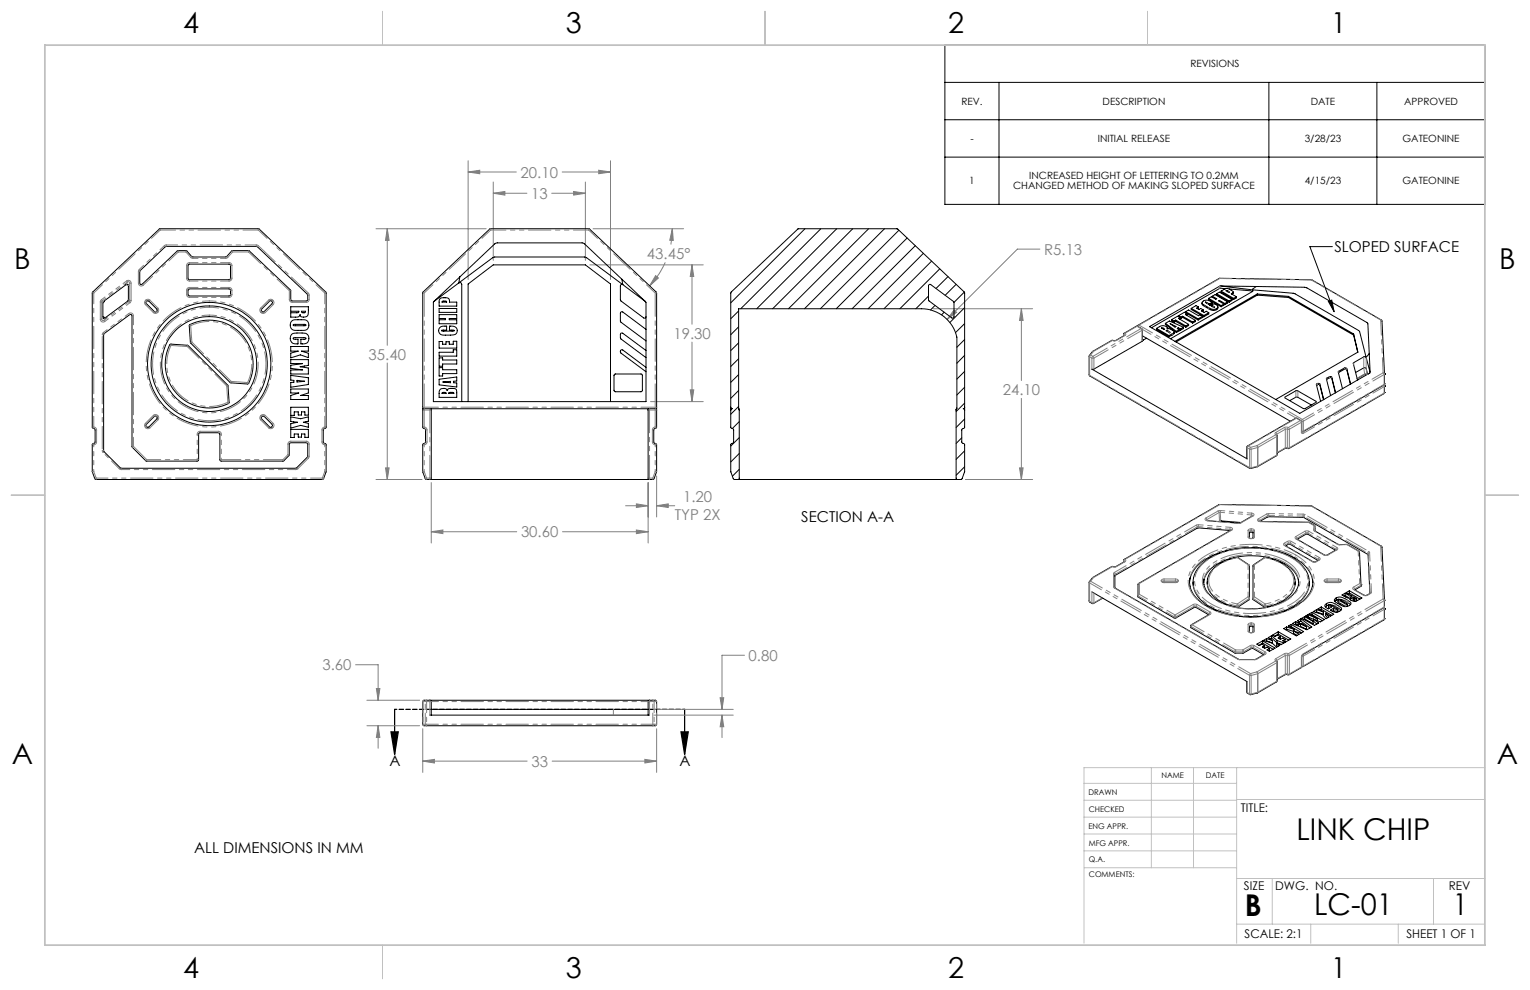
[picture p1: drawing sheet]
<svg xmlns="http://www.w3.org/2000/svg" width="432mm" height="279mm" viewBox="0 0 432 279" stroke-linecap="round" stroke-linejoin="round" font-family="sans-serif">
<defs><g id="words">
<g font-size="8.5">
<text x="365.9" y="237.2">LINK CHIP</text>
<text x="351.3" y="258.5">B</text>
<text x="370.9" y="258.4">LC-01</text>
<text x="410" y="258.4">1</text>
</g>
<g font-size="8.1">
<text x="51.7" y="9.3">4</text>
<text x="159.7" y="9.3">3</text>
<text x="267.6" y="9.3">2</text>
<text x="375.6" y="9.3">1</text>
<text x="4" y="76">B</text>
<text x="423.1" y="76">B</text>
<text x="3.3" y="215.7">A</text>
<text x="422.4" y="215.7">A</text>
<text x="51.7" y="276">4</text>
<text x="159.7" y="276">3</text>
<text x="267.6" y="276">2</text>
<text x="375.6" y="276">1</text>
</g>
<g font-size="4.2" fill="#808080">
<text x="146.9" y="50.1">20.10</text>
<text x="149.9" y="56.1">13</text>
<text x="294.7" y="71.9">R5.13</text>
<text x="182.6" y="73.1">43.45°</text>
<text x="190" y="95.6">19.30</text>
<text x="104" y="101.5">35.40</text>
<text x="283" y="111.5">24.10</text>
<text x="192.8" y="141.8">1.20</text>
<text x="190.5" y="146.8">TYP 2X</text>
<text x="147" y="151.7">30.60</text>
<text x="91" y="189.2">3.60</text>
<text x="211.3" y="186.5">0.80</text>
<text x="150" y="216.4">33</text>
</g>
<g font-size="4.2">
<text x="376.6" y="71.2">SLOPED SURFACE</text>
<text x="226.2" y="147.2">SECTION A-A</text>
<text x="109.9" y="216.2">A</text>
<text x="191.8" y="216.2">A</text>
<text x="54.8" y="240.8">ALL DIMENSIONS IN MM</text>
</g>
<g font-size="3.4">
<text x="350.2" y="229">TITLE:</text>
<text x="351.1" y="251.1">SIZE</text>
<text x="359.9" y="251.1">DWG. NO.</text>
<text x="408.9" y="251.2">REV</text>
<text x="351.2" y="264.7">SCALE: 2:1</text>
<text x="396.9" y="264.7">SHEET 1 OF 1</text>
</g>
<g font-size="2.8">
<text x="336" y="19">REVISIONS</text>
<text x="271.3" y="29.6">REV.</text>
<text x="311.2" y="29.6">DESCRIPTION</text>
<text x="369.9" y="29.6">DATE</text>
<text x="396.3" y="29.6">APPROVED</text>
<text x="273.9" y="40.1">-</text>
<text x="309.8" y="40.1">INITIAL RELEASE</text>
<text x="368.2" y="40.1">3/28/23</text>
<text x="395.8" y="40.1">GATEONINE</text>
<text x="273.5" y="52.1">1</text>
<text x="285.9" y="53.5">CHANGED METHOD OF MAKING SLOPED SURFACE</text>
<text x="290.5" y="50.6">INCREASED HEIGHT OF LETTERING TO 0.2MM</text>
<text x="368.2" y="52.1">4/15/23</text>
<text x="395.8" y="52.1">GATEONINE</text>
</g>
<g font-size="2.2">
<text x="327.8" y="219.6">NAME</text>
<text x="340.3" y="219.7">DATE</text>
<text x="307.2" y="224.4">DRAWN</text>
<text x="307.2" y="233.9">ENG APPR.</text>
<text x="307.3" y="229.3">CHECKED</text>
<text x="307.3" y="238.7">MFG APPR.</text>
<text x="307.3" y="243.4">Q.A.</text>
<text x="307.3" y="247.6">COMMENTS:</text>
</g>
</g></defs>
<path d="M266.7 12.7h152.4v45h-152.4zM266.7 23.2h152.4M266.7 33.8h152.4M281.9 23.2v34.5M358.1 23.2v34.5M388.6 23.2v34.5M266.7 44.3h152.4M376 69.6h-6.3l6.8 18.4M374.9 85.1l.9-.4 .7 3.3z" fill="none" stroke="#000" stroke-width=".28"/>
<path d="M110.3 206.6h2.1l-1 6.3zM111.4 200.2v12.7M192.2 206.6h2l-1 6.3zM193.2 200.2v12.7" fill="none" stroke="#000" stroke-width=".35"/>
<g fill="none" stroke="#808080" stroke-width=".28">
<path d="M132.1 48.5l3.3-.5v1zM132.1 45.4v33.5M132.1 48.5h13.6M139.2 54.5l3.3-.5v1.1zM139.2 51.4v22.1M139.2 54.5h9.5M155.7 54.5h9.5M158.6 48.5h13.7M161.9 54l3.3 .5-3.3 .6zM165.2 51.4v22.1M169 48l3.3 .5-3.3 .5zM172.3 45.4v33.5"/>
<path d="M106.1 64.6h31.1M109.3 64.6l.5 3.2h-1zM109.3 64.6v32.8M166.5 74.8h32M167.4 64.6h25.5M185 77.8l.8 .7-2.5 2.2zM187.7 74l-1.7 3.3-2.7 3.4M189.8 64.6l.2 3.3-1-.1zM189.8 64.6l-.5 4.4M195.3 74.8l.5 3.2h-1zM195.3 74.8v16.7M293.5 70.3h-6.4l-19.8 19.8"/>
<path d="M195.3 96.6v16.7M263.4 87.1h28M269.3 87.5l.7 .7-2.7 1.9zM288.3 87.1l.4 3.4h-1zM288.3 87.1v20.3M109.3 102.4v32.9M183.6 113.3h14.9M194.8 110h1l-.5 3.3zM288.3 112.4v22.9M106.1 135.3h13M108.8 132h1l-.5 3.3zM121.7 136.2v17"/>
<path d="M182.9 136.2v17M185.3 134.3v11.6M272.5 135.3h18.9M287.7 132h1l-.4 3.3zM121.7 150.1l3.3-.5v1zM121.7 150.1h24.1M158.7 150.1h24.2M176.6 142.7h6.3M179.6 149.6l3.3 .5-3.3 .5zM179.6 142.2l3.3 .5-3.3 .5zM185.3 142.7l3.3-.5v1zM185.3 142.7h5.1"/>
<path d="M100.4 187.6h6.3v10M103.5 197.6h14.9M106.2 194.3h1l-.5 3.3zM203.2 196.9h1.1l-.5 3.3zM210.1 184.9h-6.3v15.3M103.5 204.8h14.9M106.7 204.8l.5 3.3h-1zM106.7 204.8v6.4M119.3 214.8l3.3-.5v1zM119.3 205.7v12.3M119.3 214.8h29.5M155.8 214.8h29.5"/>
<path d="M182 214.3l3.3 .5-3.3 .5zM184.6 200.2h22.3M184.6 201.8h22.3M185.3 205.7v12.3M203.8 201.8l.5 3.3h-1.1zM203.8 201.8v6.4"/>
</g>
<path d="M193.2 200.2h-81.8" fill="none" stroke="#000" stroke-width=".35" stroke-dasharray="1.3 .6" stroke-dashoffset=".7"/>
<g fill="none" stroke="#c0c0c0" stroke-width=".28">
<path d="M108 3.2v9.5M215.9 3.2v9.5M323.8 3.2v9.5M3.1 139.7h9.6M419.1 139.7h9.5M324.9 216.6v28.3M336.8 216.6v28.3M349 216.6v49.6M419.1 216.6h-113.2v49.6M305.9 230.6h43.1M305.9 225.8h43.1M305.9 221.1h43.1"/>
<path d="M305.9 235.4h43.1M349 225.6h70.1M305.9 240.1h43.1M306 244.9h43M349 247.9h70.1M359.1 247.9v12.9M404.6 247.9v12.9M108 266.7v9.6M349 260.8h70.1M369.9 260.8v5.4M394.6 260.8v5.4"/>
</g>
<path d="M12.7 12.7h406.4v254h-406.4z" fill="none" stroke="#c0c0c0" stroke-width=".5"/>
<g fill="#000">
<path d="M374.9 85.1l.9-.4 .7 3.3z"/>
<path d="M192.2 206.6h2l-1 6.3zM110.3 206.6h2.1l-1 6.3z"/>
</g>
<path d="M182 214.3l3.3 .5-3.3 .5zM119.3 214.8l3.3-.5v1zM203.2 196.9h1.1l-.5 3.3zM203.8 201.8l.5 3.3h-1.1zM106.7 204.8l.5 3.3h-1zM106.2 194.3h1l-.5 3.3zM179.6 149.6l3.3 .5-3.3 .5zM121.7 150.1l3.3-.5v1zM108.8 132h1l-.5 3.3zM109.3 64.6l.5 3.2h-1zM132.1 48.5l3.3-.5v1zM169 48l3.3 .5-3.3 .5zM195.3 74.8l.5 3.2h-1zM194.8 110h1l-.5 3.3zM139.2 54.5l3.3-.5v1.1zM161.9 54l3.3 .5-3.3 .6zM185.3 142.7l3.3-.5v1zM179.6 142.2l3.3 .5-3.3 .5zM185 77.8l.8 .7-2.5 2.2zM189.8 64.6l.2 3.3-1-.1zM287.7 132h1l-.4 3.3zM288.3 87.1l.4 3.4h-1zM269.3 87.5l-2 2.6 2.7-1.9z" fill="#808080"/>
<g fill="none" stroke="#000" stroke-width=".28">
<path d="M39.5 76.4l7.3-6.9h25.6l14.4 13.6 .1 1.4-.4 .4-4.3-.1-.2-3-11.8-11.1h-4.6l-1.8 1.8h-9.5l-1.7-1.7-2.4-.1-10.1 9.5a.4 .4 0 0 1-.4 .1 .4 .4 0 0 1-.3-.4zM53.1 74.7l.3-.2h11.3l.4 .4-.1 3.8-.3 .3h-11.3l-.3-.3zM129.8 78.2l-.3 1.6a.52 .52 0 0 1 .8 .5v33M175.5 78.8l-10.9-10.2-24.3-.1-.7 .3-17.2 16.3M175.5 78.8l.3 1.5a.43 .43 0 0 0-.7 .3l.1 4.2 6.4 4.9a.43 .43 0 0 0 .7-.3M175.5 78.8l6.6 6.3M227.2 64.6l-21 20.9M231.7 64.6l-22.6 22.5M236.1 64.6l-22.5 22.5M240.7 64.6l-22.6 22.5M245.1 64.6l-22.6 22.5M249.6 64.6l-22.6 22.5"/>
<path d="M253.7 65l-22.2 22.1M256 67.2l-20 19.9M258.3 69.4l-17.8 17.7M260.6 71.5l-15.6 15.6M262.9 73.7l-13.4 13.4M265.2 75.9l-11.2 11.2M267.5 78.1l-3.3 3.3M26.1 82.5l18.9-17.9h28.1l18.9 18v38l-.6 .4-.2 .4v3.3l.8 .7v7.8l-.7 1.9-.2 .2h-64.2l-.9-2.1v-7.8l.8-.6v-3.6l-.8-.6zM29 89.4l.2 .4 .5-.1M29 85.4h.1M29 89.4h.1M29 89.4a.4 .4 0 0 0 .3 .4 .4 .4 0 0 0 .4-.1"/>
<path d="M29 85.4v4M29.2 85.1l-.2 .3M29.2 85.1h.1M29.4 94.2l7.2-5.4 .6 .1 .1 37.2 3.9 4h14.7l.2-.3v-7.4l.3-.3h5.2l.4 .2 .1 7.5 .3 .3h17.5l1.7-1.7v-3.1l.4-.3h4.7l.2 .3-.1 3.7-3.3 3.2-49.5-.1-4.8-4.8zM29.7 89.7h.1M35.6 80.3h.4l.2 .3M35.6 80.3h.1M35.6 80.3a.4 .4 0 0 1 .4 0 .4 .4 0 0 1 .2 .3M35.6 80.3l-6.4 4.8M36.1 84.9h.1M36.1 84.9l-6.4 4.8M36.2 84.6l-.1 .3"/>
<path d="M36.2 84.6h.1M36.2 80.6h.1M36.2 80.6v4M41.3 85.1l.3-.2 .4 .1 2.3 2.2a.51 .51 0 0 1-.1 .7 .51 .51 0 0 1-.6 0l-2.4-2.2zM47.9 97.2l5.2 .3 11.2 11.2 .4 4.9a11.3 11.3 0 0 1-11.9-.1 12.4 12.4 0 0 1-4.9-16.3zM53.1 81.7l.3-.2h11.2l.4 .3 .1 1.3-.4 .4h-11.3l-.3-.2zM53.5 91.7a12.3 12.3 0 0 1 14.3 2.3 12.3 12.3 0 0 1 2.2 14.3l-5-.3-11.2-11.2zM73.8 87.2l2.3-2.2a.51 .51 0 0 1 .6 0 .51 .51 0 0 1 .1 .7l-2.3 2.2a.51 .51 0 0 1-.6 0 .51 .51 0 0 1-.1-.7zM82.1 86.6h4.9v1.4a1.3 1.3 0 0 1-.7 1.4 1.3 1.3 0 0 1-1.6-.4v-.2a1 1 0 0 1-1.3 .7h-1.3v-1.2l2.1-.1 .1-.4h-2.2zM82.1 97.8h4.9v1.3h-1.9l1.9 .6v1.2l-2.2-.7-2.7 .8v-1.3l2.1-.6h-2.1zM82.3 90.7a6.6 6.6 0 0 1 3.8-.4 1.59 1.59 0 0 1 1 2 1.59 1.59 0 0 1-2.1 .9h-.9a1.62 1.62 0 0 1-1.9-.5 1.62 1.62 0 0 1 .1-2zM82.3 94.4l.7-.3 .8-.1a3.4 3.4 0 0 1 3.2 .7 1.65 1.65 0 0 1-.2 1.9 1.65 1.65 0 0 1-1.9 .4v-1.3h1.2a.23 .23 0 0 0 .2-.2 .23 .23 0 0 0-.2-.2l-3.3 .1v.3h1.3v1.3a1.66 1.66 0 0 1-1.9-.6 1.66 1.66 0 0 1 .1-2z"/>
<path d="M82.8 91.6l3.3-.1 .2 .3-3.3 .1-.2-.1zM85.1 87.8h1.1a.58 .58 0 0 1-.5 .5 .58 .58 0 0 1-.6-.5zM122.4 85.1l-.1 28.2h60v-27.9l-.2-.3M122.4 85.1l16.6-12.4 .6-.2 25.7 .1 16.8 12.5M123.9 87.1h5v1.1h-5zM123.9 88.8h5v1.1h-2.1v.3h2.1v1.2h-5v-1.2h1.8v-.3h-1.8zM123.9 96.4h1v.8h1v-.8h.9v.8h1.1v-.9h1v1.9h-5zM123.9 99.4h4v-.7h1v1.8h-5zM124.1 84.4a2.82 2.82 0 0 1 2.5-.1l.3 1h2v1.1h-5zM124.1 92.5l.7-.4 1.2-.1v1.2h-1.3l-.1 .2h3.6l-.1-.2h-1.2v-1.2a1.56 1.56 0 0 1 2.1 1.6 1.45 1.45 0 0 1-1.9 1h-1.4a1.37 1.37 0 0 1-1.6-.5 1.37 1.37 0 0 1 0-1.6zM124.8 85.1l1.1-.1 .1 .3h-1.3zM182.3 93l-6.5-4.9a.43 .43 0 0 0-.7 .3l.1 2.4 7.1 5.4"/>
<path d="M182.3 98.9l-6.5-4.8a.43 .43 0 0 0-.7 .3l.2 1.3 7 5.2M208.5 87.8l-2.3 2.2M208.5 92.3l-2.3 2.2M208.5 96.8l-2.3 2.2M262 83.6l-3.5 3.5M262.3 80.3h.4l6.4 4.8 .1 4.3a.4 .4 0 0 1-.2 .4 .4 .4 0 0 1-.4-.1l-6.5-4.9-.1-4.3zM263.9 86.2l-1.3 1.3M266.5 88.1l-.8 .8M269.8 80.3l-3.1 3.1M272.1 82.4l-2.9 2.9M272.2 86.8l-4.1 4.2M272.2 91.3l-2.5 2.6"/>
<path d="M272.2 95.8l-2.1 2.2M317.3 94.7l-2.4 1.4-1.1-.1-5.5 3.2-.9 1.2 .1 5.7 45.3 26.1 2.1-.5 5.5-3.2v-5.6l-.2-.2M321 92.1l.2-.3 22.9-13.2 26.1 .4 19.8 11.4 .7 15.2M321.1 92.1l-.4-.1-3.5 2.1-.1 .7M321.1 92.1l1.3 .9v2.8M322.4 95.8l.1 .2M322.4 95.8h.1M322.4 94.8h.1M322.4 94.8l41.8 24.1M322.5 96l-.1 .3-13.7 7.9h-.5l43.8 25.3v-3.6l13.7-7.9h.3l1.3 .9 .1 3 .3-.1 22.8-13.1 .2-.4M323.6 95.5l-1.1 .5M326.4 92.7l.8-.5a1.41 1.41 0 0 1 2.3 .5l-.1 .1a2.11 2.11 0 0 1 2 1l-1.5 .9"/>
<path d="M326.4 92.7v.3l3.5 2M326.4 92.7l3.5 2M327.8 92.6l.2-.1 .7 .4zM328.3 92.6v.3M328.9 91.3v.3l3.1 2.2M328.9 91.3l3.1 2.2M328.9 91.3l1.1-.7 4 1.8M329.1 93.3h.3l.8 .5zM329.5 92.6v.2M329.9 94.7v.3M330.2 91.3l1.7 .8-.3 .2zM330.7 90.2v.3l.7 .4"/>
<path d="M330.7 90.2l.7 .4M331.4 90.6v.3M331.4 93.7v.4l-1.5 .9M331.8 90.7l-.4 .2M331.8 90.7l2.9 1.6M331.8 90.3l2.9 1.7M331.8 90.3l-.4 .3M331.8 90.3v.4M332 93.5v.3M332.5 92.8v.1M332.5 92.8l.7 .4M332.5 92.5l.7 .3"/>
<path d="M332.5 92.5l-.3 .2 .6 .4M332.5 92.5v.3M332.6 89.1l.7 .4M332.6 89.1v.3M332.8 93.1v.3l-.8 .4M332.8 93.1l-.8 .4M333.1 89.7l-.2 .4M333.1 89.7l.2 .1M333.1 89.7l-.7-.4-1.7 .9M333.1 89.7l-.5 .2 2.9 1.6M333.2 92.8v.4M333.3 89.5v.3"/>
<path d="M333.8 89.6l-.5 .2M333.8 89.6l2.8 1.6M333.8 89.3l2.8 1.6M333.8 89.3l-.5 .2M333.8 89.3v.3M334 92.4v.3l-.8 .5M334 92.4l-.8 .4M334.6 87.9v.4l3.5 2M334.6 87.9l.8-.4 2.8 1.6 .5-.3 .7 .4M334.6 87.9l3.5 2.1M334.7 92v.3M335 88.5l-.1 .4"/>
<path d="M335 88.5l-.7-.4-1.7 1M335 88.5l-.4 .3 2.8 1.6M335.5 91.5v.4l-.8 .4M335.5 91.5l-.8 .5M336.2 87v.3l3.6 2.1M336.2 87l3.6 2M336.6 90.9v.3M337.4 90.4v.3l-.8 .5M337.4 90.4l-.8 .5M338.1 90v.3M338.2 86.6v.4l-.2 .1M338.2 86.6l-.7-.3-1.3 .7"/>
<path d="M338.2 86.6l-.5 .4 .7 .3 .5-.2 .6 .4M339.2 85.4l.3 .8 2.3 1.3 .7 .1 .9-.2M339.4 89.2v.4l-1.3 .7M339.4 89.2l-1.3 .8M339.5 87.5l-.2 .4M339.5 87.5l-.4 .2 .7 .5 .6-.4 .7 .5M339.8 89v.4M340.2 85.3l1.1 .5M340.2 85.3l2 1.3 .6 .1-.9-.6M340.2 85.3v.1M341.1 84.2v.3l3.5 2.1M341.1 84.2l3.5 2.1"/>
<path d="M341.1 88.3v.3l-1.3 .8M341.1 88.3l-1.3 .7M341.3 85.8v.2M341.9 86.1l.8-.4 .4 .2 .6 .6-.3 .6M341.9 86.1v.3M342.1 85.3a1.84 1.84 0 0 0-2.9 .1l.3 .5 2.3 1.3 .7 .1 .9-.2M342.1 85.3v.4l-.7 .4M342.1 85.3l-.8 .5M342.1 83.6l.8-.5 3.6 2.1M342.1 83.6l1.3 .7-.3 .2-1.2-.8-.8 .5M342.1 83.6v.3M343.4 82.9v.3l3.5 2.1"/>
<path d="M343.4 87.1v.3M343.4 82.9l.7-.5 3.6 2.1M343.4 82.9l3.5 2M343.7 86.6v.5l-.3 .3M344.2 84.8l-.3 .1 1.5 .9M344.2 84.8l1.5 .9M344.2 84.8v.3M344.5 80.7l-20.1 11.5 42.4 24.5 19.9-11.6M344.5 80.7l10 .2M344.5 80.7l8.7 1.1M344.6 82.2l.8-.5a2.04 2.04 0 0 1 2.7 .7l-.4 .4M344.6 82.2v.3l3.6 2"/>
<path d="M344.6 86.3v.3M344.6 82.2l3.6 2M345.4 85.8v.3l-.8 .5M345.4 85.8l.3 .2M345.4 85.8l-.8 .5M345.7 85.7v.3M345.9 81.5l-1.7-.1-19.2 11.1M346.5 85.2v.3l-.8 .5M346.5 85.2l-.8 .5M346.5 82.1l.5 .4M346.5 82.1h-.5l.9 .5M346.5 82.1v.2"/>
<path d="M346.9 81.6l6.6 .6M346.9 84.9v.4M347 82.5l-.1 .1M347.7 84.5v.3l-.8 .5M347.7 84.5l-.8 .4M347.7 82.8v.2M347.7 82.8l-.2 .1 1.4 .8M348.1 82.4l-.3 .7M348.2 84.2v.3M348.9 83.7v.4l-.7 .4M348.9 83.7l-.7 .5M353.2 81.8l12.1 1 18.1 10.5 .3 .3 1.9 7.3"/>
<path d="M353.2 81.8l.4 .2-.1 .3-23.2 13.3M354.5 80.9l14 .2 17.3 9.9 .2 .4 .7 13.7M354.5 80.9l-1.3 .9M354.8 83l8.8 .6M354.8 83l-23.2 13.3M354.8 83.3l-22.9 13.2M354.8 83.3l8.8 .7M354.8 83v.3M363.6 83.6l18.4 10.7M363.6 84l18.4 10.6M363.6 83.6v.4M382 94.3l1.2 5.1-23.2 13.3"/>
<path d="M382 94.6l1.2 4.8M382 94.3v.3M386.4 99.8l-.8 1.1M41.2 119.8l2.4-2.3a.51 .51 0 0 1 .6 .1 .51 .51 0 0 1 .1 .6l-2.3 2.3h-.5l-.3-.3zM74 117.5h.5l2.3 2.3 .1 .4-.2 .3h-.6l-2.3-2.3-.1-.3zM82.1 117.7l2.7 .5 2.2-.5v1.2l-1.4 .3 1.4 .3v1.1l-2.2-.5-2.7 .7v-1.2l1.8-.4-1.8-.2zM82.1 101.5h4.9v1.6l-2.3 .4 2.3 .4v1.7h-4.9v-1.2h3.3l-3.3-.4v-.9l3.3-.5h-3.3zM82.1 109.8h4.9v1.1l-2.2 .7h2.2v1.1h-4.9v-1.1l2.2-.7h-2.2zM82.1 105.9l4.9 .7v1.9l-4.9 .8v-1.4h.8v-.5l-.8-.1zM82.1 114.9h4.9v2.3h-1v-1h-.9v.9h-.9v-.9h-1.2v1h-.9zM83.8 107.4l2.2 .2-2.2 .2zM119.3 114.9v-32.3l19-18h28l18.9 17.9 .1 32.4"/>
<path d="M119.3 114.9l.4 .5M119.3 115.7v4.9l.8 .6v3.7l-.8 .5v7.8l.7 1.9 .3 .2h64l.3-.2 .7-2v-7.5l-.2-.4-.4-.1-.2-.3v-3.6l.8-.7v-4.8M119.3 114.9v.8M119.7 115.4l-.4 .3M119.7 115.4h65.2M121.3 115.4l.4 .3M121.5 115.4h.1M121.6 115.4l.1 .3M121.7 115.7v19.3l-.4 .3M123.9 101h1v.6h4v1.1h-4v.7h-1zM123.9 103.8h1v.6h4v1h-4v.7h-1zM123.9 107l5-.6v1.1l-.9 .1v.4l.9 .1v1.1l-5-.6z"/>
<path d="M124.3 109.8a1.22 1.22 0 0 1 1.9 .4 1.83 1.83 0 0 1 2.4-.4l.3 .5v1.8h-5a2.64 2.64 0 0 1 .4-2.3zM124.8 110.8h1l.1 .2h-1.2zM125 107.8l2.1-.2v.4zM126.7 110.8h1.3l.1 .2h-1.5zM132.1 113.3v-33.1l7.1-5.4h26l7.1 5.4v33.1M173.4 105.7l.2-.1 7.6 .1 .1 4.6-.4 .3-7.4-.1-.2-.4zM182.3 103.7l-6.5-4.9a.49 .49 0 0 0-.6 .1 .49 .49 0 0 0-.1 .6l7.2 5.4M182.9 115.7v19.4l.4 .2M183 115.4l-.1 .3M183.1 115.4h.1M183.3 115.4l-.4 .3M184.9 115.4l.4 .3"/>
<path d="M185.3 114.9l-.4 .5M185.3 114.9v.8M206.2 115.7v4.8l.8 .7v3.6l-.2 .3-.4 .1-.2 .4v7.5l1 2.2h64.1l.9-2.1v-7.8l-.8-.7v-3.3l.8-.8v-4.9M206.2 114.9l.5 .5-.5 .3M206.2 114.9l.1-32.4 18.9-17.9h28l18.9 17.8 .1 32.5M206.2 114.9v.8M208.5 101.2l-2.3 2.2M208.5 105.7l-2.3 2.2M208.5 110.2l-2.3 2.2M208.5 114.7l-2.3 2.2M208.5 115.1l.1 .6M208.6 119l-1.9 1.9"/>
<path d="M208.6 115.7l-.1-.3v-28.3h51.5a10.3 10.3 0 0 1 10.1 8v20.3l-.3 .3M208.6 115.7v19.3l-.4 .3M269.8 115.7v19.3l.4 .3M270.1 115.1l-.3 .6M272.2 100.3l-2.1 2.2M272.2 104.8l-2.1 2.2M272.2 109.3l-2.1 2.2M272.2 113.8l-2.4 2.4M272.2 118.3l-2.4 2.4M272.2 114.9l-.3 .5 .3 .3M272.2 114.9v.8M362.7 112l3-1.7 .4-.1 5.4 3.3-3.5 1.9-5.3-3z"/>
<path d="M364 113.1l2.1-1.1 4 2.3M371.6 108.7l.4-.2 .5 .2 1 4.1M373.6 112.8l-1.1-4.4-.6-.2-.4 .3 1.2 4.8M374.4 107.1l1-.5 .4 .1 1.1 4.1-1.1-4.4-.6-.1-.9 .5 1.2 4.9M377.8 105.2l1.7-1.1 .5 .1 1.1 4.2M381.2 108.4l-1.1-4.4-.6-.2-1.8 1.1 1.2 4.8M382.6 105.1l2.7-1.3 .3 .1 .4 1.7M385.6 100.9l-.6-.2-3.1 1.7 1.3 4.8M385.6 100.9l1.1 4.2M385.8 105.7h-.7l-2.1 1.2M385.8 105.7h.1M390.7 108.5v.5"/>
<path d="M390.7 110.8l-.2 .3-26.8 15.5-1-.1-2.3 1.3M390.7 105.6h.1M390.7 109h.1M390.7 108.3h.1M390.7 110.8h.1M390.7 105.6v2.7M390.7 109v1.8M82.1 121.2h4.9v2.2h-1v-.9h-.9v.9h-.9v-.9h-1.2v1h-.9zM208.6 123.5l-2.4 2.4M208.6 128l-2.4 2.4M208.6 132.5l-1.9 1.9M271.4 123.5l-1.6 1.7"/>
<path d="M272.2 127.2l-2.4 2.4M272.2 131.7l-2.4 2.4M317.1 158.6l.1-.7 26.9-15.5 26.1 .4 19.8 11.4 .7 15.2M317.3 158.5l-2.5 1.4h-1.1l-5.3 3.1-1 1.2 .1 5.7 1.1 .5 2.6-1.6M344.2 147h.1M344.2 147l-.3 .2M344.5 147h.1M344.5 147h-.3M344.5 147l5.7 .5M347.2 149.8l-9.3-.8-23.3 13.6M347.5 149.6l-26.3 15.3v3.7l10.3 5.8h.4l5.2-3 .5 .1 3.5 2M352.6 150v1.8h1"/>
<path d="M352.6 150.4a.71 .71 0 0 1 1-.1v.1M353.5 145.6l-3.8 2.1-9.3-.9M353.6 150v1.9M355.2 147l14.2 .4 1.7 1v1.5M355.6 147.1l2.3-1.3 10 .2 18.1 10.5 .6 11M356.8 157.4l.1-.1a12 12 0 0 1 7.9 4.6l.6 1.5M356.8 157.4l-3.2 2.2v9.6l3.2 2.1a11.6 11.6 0 0 0 8-4.3l.6-1.6 .1-1.1M356.8 157.4h.1M362.6 153.9l8 4.6h.7l.8-.5M362.8 154.1l.8-.5h.5l7.8 4.6M365.9 152l8 4.7h.6l2.7-1.5M366.1 152.2l2.5-1.5h.4l7.9 4.6"/>
<path d="M371.1 149.8v.1M371.1 149.9l6.5 3.7h2.6l3.4 2 .5 9.4M372.2 158h-.1M308.2 167l43.8 25.4M314.6 165.9h.1M314.6 162.2v3.7M314.7 165.9l34.9 20.2h4.7l2.6-1.5M328.1 164.3l.4 .1 3.6-.1M328.1 164.2v.1M328.3 164.4h3.7M332.1 164.2v.1M335.7 164.4a9.4 9.4 0 0 1 6.1-7.4 27.2 27.2 0 0 1 24.3 .9 8.3 8.3 0 0 1 4.4 6.5"/>
<path d="M335.8 163.1v2.4M336.7 164.3a7.9 7.9 0 0 0 4.8 7 25 25 0 0 0 24.3-.7 7.3 7.3 0 0 0 3.7-6.3M339.7 164.4a6.7 6.7 0 0 1 4.1-5.4 20.6 20.6 0 0 1 19.4 .5 6.3 6.3 0 0 1 3.3 4.9M339.8 163.3a5.9 5.9 0 0 0 3.6 6.1 20.9 20.9 0 0 0 20.4-.6 6.3 6.3 0 0 0 2.6-3.8M340.8 163.4v1.7M340.8 163.4a8.4 8.4 0 0 1 6.3-5.6l2.2-.5 3.3 2.3v9.6l-3.2 2.1a11.6 11.6 0 0 1-8-4.3l-.6-1.6-.1-1.1M341.3 173.4l-5.2 3-.1 .7 12.5 7.2h2.4l2.3-1.3h.4l3.1 1.8M352.6 176.6v1.8l.3 .1 .7-.1v-1.8M352.6 177a.71 .71 0 0 1 1-.1v.1M358.8 179.4l1.6 1.4M358.8 179.4l-.9 .6 .5 .3M358.8 179.4v.7"/>
<path d="M360.8 178.3l-1.7 .9 .7 .4 .7-.4 .9 .5M360.8 178.3l3.5 2-1.6 1-.7-.5 .7-.3M360.8 179l-1.1 .6M360.8 179l2.9 1.7M360.8 178.3v.7M361.4 179.7l-.7 .4 .7 .3 .6-.3 .7 .4M361.4 179.7l-.1 .7M363.1 177l2.1 .6M363.1 177l-.8 .4 3.5 2.1 .8-.5-1.5-.9M363.1 177.6l-.2 .1M363.1 177.6l2 .6M363.1 177v.6"/>
<path d="M364.4 176.2l3.5 2.1-.8 .4-2-.6M364.4 176.2l-.8 .5 1.6 .9M364.4 176.8l-.2 .2M364.4 176.8l2.9 1.8M364.4 176.2v.6M365.1 178.1v.6l1 .6M365.2 177.6v.5M365.4 163.4v1.7M365.7 175.4l.7 .4M365.7 176.1l-.3 .2M365.7 176.1l.7 .3M365.7 175.4v.7"/>
<path d="M366.4 175.8v.6M366.4 163.3v1.8M366.7 175.6l-.3 .2M366.7 175.6v.6l-.3 .2M367 176.1v.7l1.7 .8v-.7M367 176.1l1.7 .8M367 176.1l.4-.2 1.3 1M367.1 174.6l3.1 2.4-1.4 .7-4.1-1.7 1-.6M367.1 174.6l-.9 .6 .5 .4M367.1 175.3l-.4 .2M367.1 175.3l2.6 1.9M367.1 174.6v.7"/>
<path d="M368.2 174l-.8 .5 3.5 2 1.2-.7-1.4-1.1M368.2 174l2.4 1.4M368.2 174.7l-.2 .1M368.2 174.7l2.4 1.3v-.6M368.2 174v.7M369.1 173.5l2.7 1.1M369.1 173.5l-.6 .3 2.1 1.6M369.1 174.1l-.1 .1M369.1 174.1l1.6 .7M369.1 173.5v.6M369.4 163.1a10.9 10.9 0 0 0-7.5-7 25 25 0 0 0-21.5 2.1 7.2 7.2 0 0 0-3.6 7.2M369.4 163.2v2.2"/>
<path d="M370.3 172.8l3.5 2-1.2 .7-.8-.3M370.3 172.8l-.8 .4 2.3 1.4M370.3 173.5l-.3 .1M370.3 173.5l2.9 1.7M370.3 172.8v.7M370.4 165.3a10 10 0 0 1-6.3 6.6 27.5 27.5 0 0 1-23.9-1 8.9 8.9 0 0 1-4.4-5.5M370.4 163.2v2.1M370.7 174.7l1.1 .5M370.7 174.7v.7l1 .7M371.6 172l-1 .6 2.6 .8 1 1.2 .9-.5-1-1M371.6 172l1.9 .7M371.6 172.7l-.2 .1"/>
<path d="M371.6 172.7l1.9 .7v-.7M371.6 172v.7M371.8 174.6v.6M372.9 171.3l-.9 .5 1.5 .9M372.9 171.3l3.5 2.1-.9 .5-1.4-.8M372.9 171.9l-.4 .3M372.9 171.9l2.9 1.8M372.9 171.3v.6M374.1 164.3l.4 .1 3.6-.1M374.1 173.1v.6l.6 .6M374.1 164.2v.1M374.3 164.4h3.7"/>
<path d="M374.4 170.3l.6-.2a5.2 5.2 0 0 1 3.5 1.4 1.11 1.11 0 0 1-1.4 1.3l-.7-.1-.9-.5 .8-.5M374.4 170.3a.64 .64 0 0 0-.5 .7 .64 .64 0 0 0 .5 .6l.5 .2 .9-.5-.9-.5 .3-.2 2.1 1.2 .2 .3M374.4 171l.5-.3v.7l.3 .2M374.4 171l-.3 .3M374.4 170.3v.7M375.3 170.7l1.2 .3 2 1.2M376.3 171.7l1.2 .4M376.3 172.3l-.3 .2M376.3 172.3l.9 .5M376.3 171.7v.6M376.8 168.9a2.7 2.7 0 0 1 3.5 .5l.3 .2a.74 .74 0 0 1 .7 .8 .74 .74 0 0 1-.8 .7 4.3 4.3 0 0 1-3.7-1.3 .49 .49 0 0 1 0-.9zM377.1 169.4l-.4 .3"/>
<path d="M377.1 168.8v.6M377.5 172.1v.6M377.6 172v.7M377.6 169.2l-.5 .2M377.6 169.2l.1 .8 2.2 1.2M377.6 169.2h.4l2.3 1.3-.4 .1zM378 169.2l1.1 .2 2 1.2M378.1 164.2v.1M379.6 167.4l1.5 .9 .4-.1M379.6 167.4l-.9 .5 1.5 .8h.9M379.6 168.1l-.3 .1M379.6 168.1l1.2 .7"/>
<path d="M379.6 167.4v.7M380.2 170.6v.6M380.3 170.5v.7M380.8 166.7l3.6 2.1-.7 .3a1.79 1.79 0 0 1-2.8-.2l.2-.2M380.8 166.7l-.9 .6 1.6 .9M380.8 167.4l-.3 .2M380.8 167.4l3 1.7M380.8 166.7v.7M381.1 168.7v.6M381.5 168.2v.6l-.4 .1M381.9 168.7l.2 .8M382.1 168.8l-.2-.1 .2-.2 .8 .4"/>
<path d="M382.1 169.5l.2 .1M382.1 168.8l.2 .1M382.1 168.8v.7M382.1 166.3l3 1.8 .6-.1 .9-.5M382.3 169.6l.2 .1M382.3 168.9h.6M382.3 168.9v.7M382.9 168.9v.7M384.1 165h.1M384.1 165l-.1 .5-1.6 1M386.6 167.5h.1M390.7 171.3v.5"/>
<path d="M390.7 169.4v1.8l-.1 .3-22.9 13.2-.3 .5v3l-.2 .3-3.4 1.9h-1.1l-2.3 1.3M390.7 174.6l-.2 .4-22.8 13.1h-.3M390.7 169.4h.1M390.7 171.8h.1M390.7 174.6h.1M390.7 171.8v2.8M119.4 197.7l65.6-.1 .3 .4v6.4l-.3 .4h-65.4l-.3-.3zM121.3 197.6l.4 .3v3.9M183.3 197.6l-.4 .3v3.9M356.3 180.9l-1.6 .9 .7 .4 .7-.4 .8 .4M356.3 180.9l3.6 2-1.6 .9-.7-.4 .6-.4M356.3 181.5l-1 .6"/>
<path d="M356.3 181.5l3 1.7M356.3 180.9v.6M356.9 182.2l-.6 .4 .6 .4 .7-.4 .6 .4M356.9 182.2v.8M357.5 180.2l1.6 .6M357.5 180.2l-.9 .5 2.5 .8 1.2 1.2 .8-.5-.8-.7M357.5 180.9h-.2M357.5 180.2v.7M358.2 183l-.1 .7M358.4 180.3l.7 .5M358.8 180.1l-.4 .2M358.8 180.1l1.6 1.3"/>
<path d="M359.1 180.8v.7l-1.6-.6M360.2 186.5l.2 .3-.1 5.6-5.4 3.2-2.1 .5-.9-.8v-3M360.3 181.5v.6l.3 .4M360.4 180.8l2 .7-.9 .5-1.2-.5M360.4 180.8v.6M360.4 181.4l1.3 .5M362.7 180.5l-.1 .7M121.3 201.8h62M121.7 200.2h61.2"/>
<circle cx="59" cy="102.8" r="13.4"/>
<circle cx="59" cy="102.8" r="16.4"/>
<circle cx="59.1" cy="102.7" r="17.4"/>
</g>
<g fill="none" stroke="#808080" stroke-width=".28" stroke-dasharray="6.3 1.3 1.3 1.3 1.3 1.3">
<path d="M35.7 79.3l.9-.1 .4 .7M35.7 79.3l.3 .3M36 79.6l.4-.1 .2 .4M36.6 79.9l-.3 .7M37 79.9v4.9M37 79.9h-.4M39.1 79.9v-3.3M39.3 76l-.2 .6M39.5 79.9h-.4M39.5 76.6h-.4M39.6 76.3l-.3-.3M45.2 64.9l-.3-.3"/>
<path d="M45.2 64.9v-.4M46.6 69.6l-.2-.3M46.9 69.1l-.5 .2M46.9 69.5v-.4M50.3 71.1l-.3-.3M50.3 71.1v-.4M52.5 71.1h-2.2M52.5 71.1v-.4M52.5 71.1l.3-.2M52.7 78.5v-3.6M52.7 78.5a.8 .8 0 0 0 .8 .8M53.1 78.5h-.4"/>
<path d="M53.1 74.9h-.4M53.5 74.1a.8 .8 0 0 0-.8 .8M53.5 78.9v.4M53.5 74.5v-.4M53.8 72.7l-1.3-1.6M53.8 72.7l.6 .2M53.8 72.7l.3-.3M54.4 72.9v-.4M63.7 72.9l.6-.2M63.7 72.9v-.4M64.3 72.7l-.3-.3M64.7 79.3a.8 .8 0 0 0 .8-.8"/>
<path d="M64.7 79.3v-.4M64.7 74.1v.4M65.5 74.9v3.6M65.5 74.9a.8 .8 0 0 0-.8-.8M65.5 78.5h-.4M65.5 74.9h-.4M65.6 71.1l-1.3 1.6M65.6 71.1l-.3-.2M65.6 71.1v-.4M70.1 71.1h-4.5M70.1 71.1l.3-.3M70.1 71.1v-.4"/>
<path d="M72.4 69.5v-.4M72.6 69.6l.3-.3M72.9 64.9v-.4M72.9 64.9l.3-.3M72.9 69.3l-.5-.2M138.2 64.6l.3 .3M138.5 64.5v.4M166.2 64.9l.2-.3M166.2 64.5v.4M344 78.6h.2M344.2 78.5v.1M370.1 78.9v.1"/>
<path d="M370.3 79h-.2M26.5 82.7h-.4M26.5 82.7l-.3-.3M28.3 90.1v-4.9M28.6 84.6l-.3 .6M28.7 90.1h-.4M28.7 85.2v4.9M28.7 85.2h-.4M28.7 85.2l.2-.3M28.7 90.1l.4-.7M28.9 84.9l-.3-.3M28.9 84.9l.3 .2"/>
<path d="M29.1 85.4l-.4-.2M29.2 93.8l-.3 .7M29.3 94.5h-.4M29.3 90.4l-.4 .1-.2-.4M29.3 90.4l.3 .3M29.4 94.2l-.2-.4M29.6 90.7l-.9 .1-.4-.7M29.7 89.7l-.4 .7M35.6 80.3l.4-.7M36.3 84.6l.3 .2M36.4 88.5a.8 .8 0 0 1 .8-.1 .8 .8 0 0 1 .5 .7M36.5 85.1l-.4-.2"/>
<path d="M36.6 84.8l-.1 .3M36.6 84.8v-4.9M36.6 88.8l-.2-.3M36.7 85.4l.3-.6M36.7 85.4l-.2-.3M37 84.8h-.4M37.3 89.1h.4M40.1 80.2l.3 .3M40.4 80.5a.8 .8 0 0 1-.9 .2 .8 .8 0 0 1-.4-.8M41 84.8l.2-.1M41 84.8a.8 .8 0 0 0 0 1.2M41.3 85.7l-.3 .3"/>
<path d="M41.3 85.1l-.3-.3M41.5 85l-.3-.3M42 85l.3-.3M42.3 84.7l2.3 2.3M42.3 84.7a.8 .8 0 0 0-1.1 0M43.3 88.2l-2.3-2.2M43.3 88.2a.8 .8 0 0 0 1.1 0M43.3 88.2l.3-.3M44.4 88.2l-.3-.3M44.6 88.1l-.2 .1M44.6 88.1a.8 .8 0 0 0 0-1.1M44.6 87l-.3 .2"/>
<path d="M44.6 88.1l-.3-.3M48.3 97.5l-.4-.2M48.3 97.5v-.4M52.7 83.1v-1.2M52.7 83.1a.8 .8 0 0 0 .8 .8M52.9 97.8l-4.6-.3M52.9 97.8l.3-.3M52.9 97.8v-.4M53.1 83.1h-.4M53.1 81.9h-.4M53.5 81.1a.8 .8 0 0 0-.8 .8M53.5 83.5v.4"/>
<path d="M53.5 81.5v-.4M53.7 96.6l.4-.1M53.8 91.9l-.2-.3M53.8 91.9l.3 4.6M53.8 91.9l-.4 .1M53.9 96.8l.2-.3M64.7 83.9a.8 .8 0 0 0 .8-.8M64.7 83.9v-.4M64.7 81.1v.4M65.5 81.9v1.2M65.5 81.9a.8 .8 0 0 0-.8-.8M65.5 83.1h-.4"/>
<path d="M65.5 81.9h-.4M73.6 87l2.2-2.3M73.6 87a.8 .8 0 0 0 0 1.1M73.7 88.2l-.1-.1M73.7 88.2a.8 .8 0 0 0 1.1 0M73.8 87.8l-.2 .3M73.8 87.2l-.2-.2M74 87.9l-.3 .3M74.5 87.9l.3 .3M75.8 84.7l.3 .3M76.9 84.7l.2 .1M76.9 84.7a.8 .8 0 0 0-1.1 0"/>
<path d="M76.9 84.7l-.2 .3M77.1 86l-2.3 2.2M77.1 86a.8 .8 0 0 0 0-1.2M77.1 86l-.3-.3M77.1 84.8l-.3 .3M81.7 84.5v-2.5M81.7 84.5a.8 .8 0 0 0 .8 .8M81.7 82l.2-.3M81.7 82h.4M82.1 84.5h-.4M82.5 84.9v.4M86.5 85.3h-4"/>
<path d="M86.5 85.3a.8 .8 0 0 0 .8-.8M86.5 84.9v.4M86.7 83l.3-.3M86.9 84.5h.4M86.9 83.3h.4M87.3 83.3v1.2M87.3 83.3l-.3-.6M91.7 82.7h.4M91.7 82.7l.2-.3M119.3 82.7h.4M119.4 82.4l.3 .3M184.9 82.7h.4"/>
<path d="M185.2 82.4l-.3 .3M308.6 99.2l-.8 1M308.6 99.2h-.3M308.6 99.2l-.2-.1M314 96.1l-5.4 3.1M314 96.1h1.1M314 96.1h-.2M314.2 96.1h-.2M314.9 96.1h.2M317.2 94.5l.3-.5M317.2 94.7v-.2M317.2 94.5l-.1-.1"/>
<path d="M317.3 94.7h.2M317.3 94.7l-.1-.2M317.5 94.7l-2.4 1.4M317.5 94.7a.34 .34 0 0 0 .2-.3 .34 .34 0 0 0-.2-.4M317.5 94h-.2M320.9 92.1l-3.4 1.9M320.9 92.1h-.2M320.9 92.1h.2M321.3 91.7l.2 .1M321.5 91.8l-.3 .3M322 92.7l-1.1-.6M322 92.7h.2"/>
<path d="M322.3 93.2l-.3-.5M322.3 96v-2.8M322.4 96.3l-.1-.3M322.4 93.1l-.1 .1M322.4 95.8l-.1 .2M329.7 93.4v.2M330 93.6v.2M330.8 94.2v.3M340.1 86.2v.3M340.7 85.4v.3M341.1 86.8v.3M342.4 86.4v.2"/>
<path d="M344.2 81.4v-.6M344.5 80.7v.7M346.8 82.2v.3M353.2 82.1v-.3M389.6 90.3l.4 .3M389.8 90.3h-.2M41 119.5l2.3-2.3M41 119.5a.8 .8 0 0 0 0 1.1M41.3 119.8l-.3-.3M43.3 117.2l.3 .3M44.4 117.2l.2 .2M44.4 117.2a.8 .8 0 0 0-1.1 0"/>
<path d="M44.4 117.2l-.3 .3M44.6 118.5l-2.3 2.3M44.6 118.5a.8 .8 0 0 0 0-1.1M44.6 118.5l-.3-.3M44.6 117.4l-.3 .2M64.3 108.6l-.3 .3M64.3 113.5l-.3-4.6M64.4 108.9h-.4M64.5 113.9l-.2-.4M64.7 113.5h-.4M65 107.9l.2-.3M65.2 108v-.4"/>
<path d="M65.2 107.6l4.7 .4M69.9 108l.3 .1M69.9 108l-.1 .4M73.6 117.4l.1-.2M73.6 117.4a.8 .8 0 0 0 0 1.1M73.8 118.2l-.2 .3M73.8 117.6l-.2-.2M74 117.5l-.3-.3M74.5 117.5l.3-.3M74.8 117.2l2.3 2.3M74.8 117.2a.8 .8 0 0 0-1.1 0M77.1 119.5l-.3 .3"/>
<path d="M119.3 114.9h.4M119.7 114.9v.4M119.7 115.7v-.4M119.7 115.7h-.4M119.7 115.7v4.8M121.3 115.7v-.4M121.3 115.7h-1.6M121.7 115.7h-.4M183.3 115.3v.4M183.3 115.7h-.4M184.9 114.9h.4M184.9 114.9v.4"/>
<path d="M184.9 115.3v.4M184.9 115.7h-1.6M185.3 115.7h-.4M307.5 100.7v5.2M307.5 105.9l.1 .2M307.5 100.7l.3-.5M307.5 100.7l-.1-.2M307.5 105.9l-.1-.2M307.8 100.2l.6 .4M307.8 100.2l-.3 .1M308.2 101.1l-.7-.4M308.2 104.2v-3.1"/>
<path d="M308.2 101.1l.2-.5M308.2 101.1h.5M308.7 101.1l-.3-.5M308.7 101.1v3.1M362.7 112v.3M365.7 112.1v-1.8M365.9 118h-.2M366.1 118h-.2M366.3 110.3v1.8M367 118.7l-1.1-.7M367.2 118.7h-.2M367.3 119.2l-3.4 1.9"/>
<path d="M367.3 119.2l-.3-.5M367.3 119.2l.1-.2M367.6 118.4l.2 .5M367.6 118.4l-.3 .4M367.8 118.9h-.4M367.8 118.9v2.7M371.4 113.6v-.4M371.7 108.3v.4M371.8 108.6v-.4M372.5 108.4v.3M374.5 106.7v.3M375.2 106.6v-.3"/>
<path d="M375.9 106.4v.4M377.8 104.8v.3M379.4 104.2v-.3M380.1 104v.3M382.1 102.3v.7M383 106.8l2.1-1.3M384.9 103.8v-3.1M385.1 105.7v-.2M385.1 105.5l-.2-1.7M385.6 103.9l.2 1.8M385.6 100.8v3.1M385.8 105.7h.1"/>
<path d="M385.8 105.7l-.7-.2M386.7 105.1h.1M390.3 105.2l.3 .5M390.4 108.7l.2 .4M390.5 111.1l.1-.2M390.6 110.9v-1.8M390.6 108.5v-2.8M390.6 108.5l-.1 .2M390.7 105.5l-.4-.3M390.7 109l-.2-.3M390.7 105.5l-.1 .2M390.7 108.3l-.1 .2"/>
<path d="M390.7 109l-.1 .1M390.7 110.8l-.1 .1M26.1 133.1h.4M26.1 125.5h.4M26.1 133.2l.4-.1M26.5 133.1l.6 1.8M26.5 125.5a.8 .8 0 0 0 .8-.8M26.5 125.1v.4M26.5 120.5v.4M26.5 120.5h-.4M26.8 135.1l.3-.2M26.9 124.7h.4"/>
<path d="M26.9 121.3h.4M27.1 135.3v-.4M27.3 121.3v3.4M27.3 121.3a.8 .8 0 0 0-.8-.8M28.9 127.2l.2 .5M29.3 127.2h-.4M29.4 127.4l-.3 .3M33.7 132.3l.5 .2M33.9 132l-.2 .3M34.2 132.1v.4M37.7 126l3.7 3.7M37.7 126l-.3 .2"/>
<path d="M37.7 126h-.4M41.2 120.8l-.2-.2M41.2 120.8a.8 .8 0 0 0 1.1 0M41.3 120.3l-.3 .3M41.4 129.7l-.3 .3M41.4 129.7v.4M41.5 120.5l-.3 .3M42 120.5l.3 .3M55.7 129.7v.4M55.7 129.7h.4M55.7 122.5h.4M56.5 121.7h5.2"/>
<path d="M56.5 121.7a.8 .8 0 0 0-.8 .8M56.5 121.7v.4M61.7 121.7v.4M62.5 122.5a.8 .8 0 0 0-.8-.8M62.5 129.7v.4M62.5 129.7h-.4M62.5 122.5h-.4M75.8 120.8l-2.2-2.3M75.8 120.8a.8 .8 0 0 0 1.1 0M75.8 120.8l.3-.3M76.9 120.8l-.2-.3M77.1 120.6l-.2 .2"/>
<path d="M77.1 120.6a.8 .8 0 0 0 0-1.1M77.1 120.6l-.3-.3M79.8 129.7l1.5-1.4M79.8 129.7v.4M79.8 129.7l.3 .3M81.3 128.3v-3M81.3 128.3l.2 .3M81.3 128.3h.4M81.7 125.3h-.4M82.1 124.5h4.4M82.1 124.5a.8 .8 0 0 0-.8 .8M82.1 124.9v-.4"/>
<path d="M83.5 132.5l.6-.2M83.5 132.1v.4M83.8 132l.3 .3M86.5 124.9v-.4M86.7 129l.3 .3M86.9 128.8h.4M86.9 125.3h.4M87 129.3l-2.9 3M87 129.3l.3-.5M87.3 125.3v3.5M87.3 125.3a.8 .8 0 0 0-.8-.8M90.9 124.7v-3.4"/>
<path d="M90.9 124.7a.8 .8 0 0 0 .8 .8M90.9 124.7h.4M90.9 121.3h.4M91 134.9l.7-1.8M91 135.3v-.4M91.4 135.1l-.4-.2M91.7 120.5a.8 .8 0 0 0-.8 .8M91.7 125.5v-.4M91.7 120.5v.4M91.7 120.5h.4M92 133.2l-.3-.1M92.1 133.1h-.4"/>
<path d="M92.1 125.5h-.4M119.7 133.1l.7 1.8M119.7 125.5a.8 .8 0 0 0 .8-.8M119.7 120.5h-.4M119.7 120.9v-.4M119.7 125.1v.4M119.7 125.5h-.4M119.7 133.1h-.4M119.7 133.1l-.4 .1M120.1 121.3h.4M120.1 124.7h.4M120.4 134.9h.9"/>
<path d="M120.4 134.9l-.4 .2M120.4 135.3v-.4M120.5 121.3v3.4M120.5 121.3a.8 .8 0 0 0-.8-.8M121.3 135.3v-.4M121.7 134.9h-.4M182.9 134.9h.4M183.3 134.9h.9M183.3 135.3v-.4M184.1 124.7v-3.4M184.1 124.7a.8 .8 0 0 0 .8 .8M184.1 121.3h.4"/>
<path d="M184.1 124.7h.4M184.2 134.9l.7-1.8M184.2 134.9l.4 .2M184.2 135.3v-.4M184.9 120.5v-4.8M184.9 120.5a.8 .8 0 0 0-.8 .8M184.9 120.9v-.4M184.9 125.5v-.4M184.9 125.5h.4M184.9 133.1h.4M184.9 133.1l.4 .1M185.3 120.5h-.4"/>
<path d="M351.9 126.2l.1 .2M352 126.4l.3-.5M352 126.4v3.1M352.1 125.9h.2M352.3 125.9l.6 .4M352.7 126.7l.4 .1M352.7 126.7l.2-.4M352.7 126.7l-.7-.3M352.7 132v-5.3M352.7 132v.2M352.9 126.3l1.8-.5M352.9 126.3l.2 .5"/>
<path d="M353.1 132l1.8-.5M353.1 126.8v5.2M353.1 132h-.4M353.1 132l-.1 .2M354.7 125.8l.2 .5M354.7 125.8l5.4-3.1M354.7 125.8l.3 .5M354.9 126.3l-1.8 .5M354.9 131.5v-5.2M354.9 126.3h.1M354.9 131.5l-.1 .2M355 126.3v5.2"/>
<path d="M355 131.5h-.1M355 131.5l5.3-3.1M355 131.5l-.1 .2M360.1 122l2.4-1.3M360.1 122a.34 .34 0 0 0-.3 .4 .34 .34 0 0 0 .3 .3M360.1 122.7l.2 .5M360.1 122.7h.2M360.1 122l.2 .5M360.3 123.2l-5.3 3.1M360.3 128.4v-5.2M360.3 128.4v.2M360.3 128.4l.2-.2"/>
<path d="M360.3 122.5l-.1 .2M360.3 122.5v.2M360.5 123l-.2 .2M360.5 127.7l2.2-1.3M362.5 120.7l.2 .4M362.7 121.1l-2.4 1.4M362.7 126.4v-5.3M362.7 126.4v.2M363.3 121.1l.3-.4M363.3 121.1h-.6M363.3 126.4v-5.3M363.3 126.4h-.6"/>
<path d="M363.4 126.6l-.1-.2M363.6 120.7l3.4-2M363.6 120.7h-1.1M363.8 126.6l.1-.2M363.9 121.1h-.6M363.9 121.1l-.3-.4M363.9 126.4h-.6M363.9 121.1v5.3M367.3 122a.34 .34 0 0 0 .1 .3 .34 .34 0 0 0 .4 0M367.3 122v-2.8M367.3 122l.1-.2M367.6 121.9l.2 .4"/>
<path d="M367.8 121.6l-.4 .1M367.8 121.6v.2M313.8 159.9h.2M314 159.9l-5.4 3.1M314 159.9h1.1M314.2 159.9h-.2M314.9 159.9h.2M317.1 158.2l.1 .2M317.2 158.4l.1 .1M317.2 158.4v.2M317.3 158.5h.2M317.5 158.5l-2.4 1.4"/>
<path d="M317.5 158.5a.34 .34 0 0 0 .2-.3 .34 .34 0 0 0-.2-.3M317.5 157.9l-.3 .5M317.5 157.9h-.2M337.9 148.7l-.3-.5M337.9 149v-.3M337.9 148.7l.3-.1M338.2 148.6l.1-.5M338.2 148.6v.4M338.3 148.1l-.7 .1M340.3 146.2l3.5-2M340.5 146.8l.1-.2M340.6 146.6l-.3-.4"/>
<path d="M340.6 146.6l.1 .3M340.8 147l-.7-.3 .2-.5M340.8 146.9v.1M344.1 144.7l-3.5 1.9M344.1 144.7l-.3-.5M344.1 144.7l.3-.1M344.2 147.2v-.2M344.2 147l-.1-2.3M344.2 142.4h-.2M344.2 142.4v-.1M344.4 144.6v-.5M344.4 144.6l.1 2.4"/>
<path d="M344.4 144.1l-.6 .1M344.5 147v.2M347.1 149.4l.1-.6M347.1 149.7v-.3M347.1 149.4l.4 .2M347.2 148.8a.45 .45 0 0 1 .6 .2 .45 .45 0 0 1-.2 .6M347.4 149.6h.2M349.2 157.4l-.1-.1M349.2 157.4h.2M349.5 147.7l.7-.1M349.5 147.7l.1-.1M350.2 147.6h-.2"/>
<path d="M352.2 151.6v-1.9M352.2 151.6l.3 .3 .5 .1M352.2 159.4l-3-2M352.2 159.4l.4 .3M352.2 159.4h.3M352.2 151.6l.4 .2M352.6 150l-.4-.3M352.6 150l.4-.2M353 145.8l.2-.5M353 149.2h.2M353 149.2l-.5 .2-.3 .3M353 152v-.1"/>
<path d="M353 149.8v-.6M353 149.8v.3M353.2 145.3l.3 .2M353.2 144.8l.7 .3-.2 .5M353.2 144.8v.5M353.2 152h-.2M353.2 152l.6-.1 .2-.3M353.2 152v-.1M353.2 149.8l.4 .2M353.2 149.8v-.6M353.2 150.1v-.3M353.2 149.8h-.2"/>
<path d="M353.6 159.7l.4-.3M353.6 150l.4-.3M353.7 145.6l-3.5 2M353.7 145.6h-.2M353.8 159.4h.2M354 149.7v1.9M354 149.7l-.2-.3-.6-.2M354 151.6l-.4 .2M355.1 146.4l2.4-1.3M355.3 147.1l.1-.2M355.4 146.9l-.3-.5M355.4 146.9v.2"/>
<path d="M355.7 147.2a.48 .48 0 0 1-.7-.1 .48 .48 0 0 1 .1-.7M355.7 147.1v.1M357.1 157.4v-.1M357.1 157.4l-3.1 2M357.1 157.4h-.3M357.7 145.6l-2.3 1.3M357.7 145.6l-.2-.5M357.7 145.9v-.3M357.7 145.6l.3-.1M358 145.5v-.6M358 145.5v.3M358 144.9l-.5 .2"/>
<path d="M362.5 153.3l.8-.5M362.5 153.3a.34 .34 0 0 0-.3 .3 .34 .34 0 0 0 .3 .3M362.6 153.9l.1-.1M362.7 153.9h-.2M362.7 153.8l-.2-.5M362.7 153.8v.2M363.6 153.3l-.9 .5M363.6 153.3l-.3-.5M363.6 153.6v-.3M363.6 153.3h.6M364.2 153.3l.2-.5M364.2 153.3v.3"/>
<path d="M364.4 152.8h-1.1M365.7 151.4l2.6-1.5M365.7 151.4a.34 .34 0 0 0-.2 .3 .34 .34 0 0 0 .2 .4M365.9 152l.1-.1M365.9 152.1h-.2M366 151.9l-.3-.5M366 151.9v.2M367.8 145.7v-.6M367.8 146v-.3M367.8 145.7h.2M368 145.7l.3-.5M368 145.7v.4"/>
<path d="M368.3 145.2l-.5-.1M368.5 150.4l-2.5 1.5M368.5 150.4l-.2-.5M368.5 150.8v-.4M368.5 150.4h.6M369.1 150.4l.3-.5M369.1 150.4v.4M369.3 147.4h.1M369.3 147.4h.2M369.4 149.9h-1.1M370.1 142.8h.2M370.1 142.8h.1"/>
<path d="M370.4 158.5h1.1M370.4 158.5h.2M370.7 149.5l.1-1.2M370.7 149.5l.2 .4M370.7 149.5l.4 .3M370.8 148.3l-1.5-.9M370.8 148.3l.4 .4M370.8 148.3h.2M370.9 149.9l.2-.1M371.2 148.7l-.1 1.1M371.2 149v-.3M371.2 148.7v-.1"/>
<path d="M371.5 158.5h-.2M372.1 157.9l.1 .1M372.1 158.1v-.2M372.4 158l-.9 .5M372.4 158a.34 .34 0 0 0 .2-.3 .34 .34 0 0 0-.2-.3M372.4 158h-.2M372.4 157.4l-.3 .5M373.6 156.6h1.2M373.6 156.6h.2M374.8 156.6h-.2M377 155l.1 .1M377 155.2v-.2"/>
<path d="M377.3 155.2l-2.5 1.4M377.3 155.2a.34 .34 0 0 0 .2-.4 .34 .34 0 0 0-.2-.3M377.3 155.2h-.2M377.3 154.5l-.3 .5M377.5 153.6l.6 .2M377.5 153.6h.2M378.1 153.8v-.1M380.1 153.7l-2 .1M380.1 153.7h.2M380.1 153.7v-.1M383.3 155.5l-3.2-1.8M383.3 155.5l.4 .3"/>
<path d="M383.3 155.5h.2M386 156.1l.1 .2M386 156.1l.3-.5M386 156.4v-.3M386.1 156.3l.4-.4M386.1 156.3v.3M386.5 155.9l-.2-.3M389.6 154.1l.4 .3M389.6 154.1h.2M307.4 164.4l.1 .1M307.5 164.1l.3-.1M307.5 164.5l.3-.5"/>
<path d="M307.5 169.7l.7 .4M307.5 164.5v5.2M307.5 169.7l-.1-.1M307.5 169.7l.1 .2M308.2 170.1v-3.1M308.2 170.1v.2M308.3 163.1l.3-.1M308.4 163h.2M308.6 163l-.8 1M308.7 167.3v2.8M308.7 170.1h-.5M308.7 170.1l2.4-1.4"/>
<path d="M308.7 170.1l-.1 .2M314.3 165.6v-3.7M314.3 165.6l.2 .3M314.5 161.6l-.2 .3M314.7 165.9l-.4-.3M314.7 162.2l-.4-.3M314.7 162.2l.1-.2M314.7 165.9h-.2M314.8 162l-.3-.4M314.8 162v.4M321.2 168.1l.1 .1M321.3 168.2v.4"/>
<path d="M321.6 164.7v3M321.6 167.7l-.3 .5M321.6 167.7l-.4 .4M321.6 164.7l-.4 .3M321.6 164.7l-.2-.1M327.7 164v-.1M327.7 164l.3 .3 .5 .1M328.1 164.2l-.4-.2M328.1 164.2l-.4-.3M328.1 164.2l.4-.2M328.5 163.4h3.2M328.5 163.4l-.5 .1-.3 .4"/>
<path d="M328.5 164.4h.1M328.5 164v-.6M328.5 164v.3M331.4 174h.5M331.4 174.4v-.4M331.6 173.6l5.1-3M331.6 173.6l.3 .4M331.6 173.6l-.2 .4M331.7 164.4h-3.2M331.7 164.4l.6-.1 .2-.3M331.7 164.4h.1M331.7 164h-3.2"/>
<path d="M331.7 163.4v.6M331.7 164.3v-.3M331.7 164l.4 .2M331.9 174v.4M332.5 163.9v.1M332.5 163.9l-.2-.4-.6-.1M332.5 164l-.4 .2M332.5 163.9l-.4 .3M336 176.7l.2 .1M336.2 176.8v.3M336.4 176.3l-.2 .5M336.4 176.3h-.2"/>
<path d="M336.7 170.6l.3 .5M337 171.1l-5.1 2.9M337 171.4v-.3M337 171.1h.6M337.6 171.1v.3M337.9 170.6l3.6 2.1M337.9 170.6h-1.2M337.9 170.6l-.3 .5M341.3 173.2l.1 .2M341.3 173.4v-.2M341.3 173.2l-3.7-2.1M341.5 173.4l-5.1 2.9"/>
<path d="M341.5 173.4a.34 .34 0 0 0 .3-.3 .34 .34 0 0 0-.3-.4M341.5 173.4h-.2M341.5 172.7l-.2 .5M349.1 171l.1-.5M349.1 171.3v-.3M349.1 171l.4-.1M349.2 170.5l3-2.1M349.5 170.9l-.3-.4M349.5 170.9v.4M352.2 178.1v-1.8M352.2 178.1l.3 .3 .5 .2M352.2 178.1l.4 .3"/>
<path d="M352.5 168.9l-3 2M352.5 168.9l-.3-.5M352.5 169.3v-.4M352.5 168.9l.1-.1M352.6 176.6l-.4-.3M352.6 176.6l.4-.2M352.6 168.8l-.4-.4M353 175.8h.2M353 175.8l-.5 .1-.3 .4M353 178.6v-.1M353 176.4v-.6M353 176.4v.3"/>
<path d="M353.2 178.6h-.2M353.2 178.6l.6-.2 .2-.3M353.2 178.6v-.1M353.2 176.4l.4 .2M353.2 176.4v-.6M353.2 176.7v-.3M353.2 176.4h-.2M353.6 176.6l.4-.3M353.6 168.8l.4-.4M353.6 168.8l.1 .1M353.7 168.9l.3-.5M353.7 168.9v.4"/>
<path d="M354 176.3v1.8M354 176.3l-.2-.4-.6-.1M354 178.1l-.4 .3M354 168.4l3.1 2.1M356.8 170.9l.4 .1M356.8 170.9l-3.1-2M356.8 171.3v-.4M357.1 170.5l.1 .5M357.1 170.5l-.3 .4M357.2 171v.3M366.4 163.3a7.2 7.2 0 0 0-3.8-4.5M373.7 164v-.1"/>
<path d="M373.7 164l.3 .3 .5 .1M374.1 164.2l-.4-.2M374.1 164.2l-.4-.3M374.1 164.2l.4-.2M374.5 163.4h3.2M374.5 163.4l-.5 .1-.3 .4M374.5 164.4h.1M374.5 164v-.6M374.5 164v.3M375.3 171.6v-.6M376.8 171.1v-.6M377 172.6v-.6"/>
<path d="M377.7 164.4h-3.2M377.7 164.4l.6-.1 .2-.3M377.7 164.4h.1M377.7 163.4v.6M377.7 164h-3.2M377.7 164.3v-.3M377.7 164l.4 .2M377.9 171.7v-.6M378 170.1v-.6M378.5 163.9v.1M378.5 163.9l-.2-.4-.6-.1M378.5 164l-.4 .2"/>
<path d="M378.5 163.9l-.4 .3M379.7 171.1v-.7M379.7 169.7v-.7M380.3 170.1v-.7M380.8 168.7v-.6M382 165.7l1.7-1M382 165.7a.34 .34 0 0 0-.3 .3 .34 .34 0 0 0 .3 .4M382.2 166.3l.1-.1M382.2 166.3l-.2 .1M382.3 166.2l-.3-.5M382.3 166.2v.2M383.7 164.7l.3 .5"/>
<path d="M383.7 164.7l.4 .3M384 165.2l-1.7 1M384 165.5v-.3M384 165.2l.1-.2M384.8 168l-2.8-1.6M384.8 168h1.1M385 168h-.2M385.7 168h.2M386.6 167.5h.2M386.7 167.4l.4-.2M386.8 167.5l-.9 .5M386.8 167.5l.3-.3"/>
<path d="M390.3 169l.3 .5M390.3 169l.4 .4M390.4 171.6l.2 .4M390.5 171.5l.2 .3M390.6 171.3v-1.8M390.6 171.3l-.1 .2M390.6 174.8v-2.8M390.6 174.8l-.1 .1M390.6 169.5l.1-.1M390.6 171.3l.1-.1M390.6 172l.1-.2M390.6 174.8l.1-.2"/>
<path d="M119.3 198h.1M119.7 197.6l-.4 .4M120 198h-.7M120.4 198h-.4M120.4 198v-.4M120.4 197.6l-.4 .4M121.3 198h.4M121.3 198h-.9M121.3 198v-.4M182.9 198h.4M183.3 198v-.4M183.3 198v3.8"/>
<path d="M184.2 198h.4M184.2 198h-.9M184.2 198v-.4M184.2 197.6l.4 .4M184.9 197.6l.4 .4M185.3 198h-.7M185.3 198h.1M348.4 183.9l.3 .1M348.4 184.2v-.3M348.7 183.4h2M348.7 183.4v.6M348.7 184v.3"/>
<path d="M348.7 183.4l-.3 .5M349.3 186.1l.6 .1M349.5 186l-.2 .1M349.9 186.1v.1M350.7 183.4l2.1-1.2M350.7 183.4v.6M350.7 184h-2M350.7 184.3v-.3M350.7 183.4l.3 .5M350.7 184l.3-.1M351 183.9v.3M352 195.4l.7 .4"/>
<path d="M352 192.3v3.1M352 195.4l-.1-.1M352 195.4l.1 .2M352.7 190.6l.2-.5M352.7 190.6h.4M352.7 195.8v-5.2M352.7 195.8l.4 .1M352.7 195.8v.2M352.9 190.1l1.8-.5M353 196l.1-.1M353.1 190.6l-.2-.5M353.1 195.9l1.8-.5"/>
<path d="M353.1 190.6v5.3M353.1 182.7l-.3-.5M353.1 182.7l-2.1 1.2M353.1 183v-.3M353.1 182.7h.6M353.7 182.7l.3-.5M353.7 182.7v.3M354 182.2l3.1 1.8M354 182.2h-1.2M354.1 186.2h-4.2M354.1 186.2l.6-.1M354.1 186.1v.1"/>
<path d="M354.5 186l.2 .1M354.7 189.6l5.4-3.1M354.8 195.6l.1-.2M354.9 190.2l-1.8 .4M354.9 190.2l-.2-.6M354.9 195.4v-5.2M354.9 190.2l.1-.1M354.9 195.4l.1-.1M354.9 195.5l.1-.2M355 190.1l-.3-.5M355 190.1v5.2M355 195.3l5.3-3"/>
<path d="M356.8 184.5l.1 .1M356.8 184.5l.3-.5M356.8 184.7v-.2M356.8 184.5l-3.1-1.8M356.9 184.6l.2 .1M357.1 184.7l-2.4 1.4M357.1 184.7a.34 .34 0 0 0 .2-.4 .34 .34 0 0 0-.2-.3M360.1 185.9l2.4-1.4M360.1 185.9a.34 .34 0 0 0-.3 .3 .34 .34 0 0 0 .3 .3M360.1 186.5h.2M360.1 185.9l.2 .5M360.2 186.5l.1-.1"/>
<path d="M360.3 192.4v-.1M360.3 187l-5.3 3.1M360.3 187l-.2-.5M360.3 192.3v-5.3M360.3 187l.2-.1M360.3 192.3l.2-.2M360.3 186.4v.2M360.5 191.5l2.2-1.3M362.5 184.5l.2 .5M362.7 185l-2.4 1.4M362.7 190.2v-5.2M362.7 185h.6"/>
<path d="M362.7 190.2h.6M362.7 190.2v.2M363.3 185h.6M363.3 185v5.2M363.3 190.2h.6M363.3 190.2l.1 .2M363.6 184.5h-1.1M363.6 184.5l-.3 .5M363.6 184.5l.3 .5M363.8 190.4l.1-.2M363.9 185v5.2M363.9 190.2l3.4-1.9"/>
<path d="M367.2 188.4l.1-.1M367.3 188.3v-2.8M367.3 185.5l.1-.2M367.3 188.3l.1-.2M367.4 188l.4-.1M367.4 185.2l.4-.1M367.7 184.7l.1 .4M367.8 184.5l-.5 1M367.8 184.5v.2M367.8 185.1v2.8M367.8 187.9v.2M119.3 204.4h.7"/>
<path d="M119.3 204.4l.4 .4M119.3 204.4h.1M120 204.4l.4 .4M120.4 204.4h-.4M120.4 204.4v.4M121.3 201.8v-3.8M173.1 200.2v1.6M184.2 204.4v.4M184.6 204.4l-.4 .4M184.6 204.4h-.4M184.6 204.4h.7M185.3 204.4l-.4 .4"/>
<path d="M185.3 204.4h.1"/>
</g>
<path d="M46.9 69.1h25.5M33.7 132.3l-4.6-4.6M119.3 198v6.4M120.4 198v6.4M184.6 198v6.4M120 204.4v-6.4M184.2 204.4v-6.4M185.3 204.4v-6.4" fill="none" stroke="#808080" stroke-width=".28" stroke-dasharray="6.3 1.3 1.3 1.3 1.3 1.3" stroke-dashoffset="3.2"/>
<path d="M45.2 64.9l-18.7 17.8M138.5 64.9l-18.8 17.8M370.1 79l-25.9-.4M91.7 82.7l-18.8-17.8M184.9 82.7l-18.7-17.8M27.1 134.9h63.9M362.6 158.8a20.5 20.5 0 0 0-20 .7 6.6 6.6 0 0 0-2.8 3.8M370.1 142.8l-25.9-.4M120.4 204.4h63.8" fill="none" stroke="#808080" stroke-width=".28" stroke-dasharray="6.3 1.3 1.3 1.3 1.3 1.3" stroke-dashoffset="3"/>
<path d="M59.1 88.9a13.8 13.8 0 0 1 12.1 20.4 13.8 13.8 0 0 1-23.8 .9 13.8 13.8 0 0 1 10.7-21.2l1-.1M182.9 198h-61.2" fill="none" stroke="#808080" stroke-width=".28" stroke-dasharray="6.3 1.3 1.3 1.3 1.3 1.3" stroke-dashoffset="4.3"/>
<path d="M72.9 64.9h-27.7M166.2 64.9h-27.7M321.5 91.8l46.1 26.6" fill="none" stroke="#808080" stroke-width=".28" stroke-dasharray="6.3 1.3 1.3 1.3 1.3 1.3" stroke-dashoffset="2"/>
<path d="M72.9 69.3l14.1 13.4M119.7 82.7v32.2M184.9 114.9v-32.2" fill="none" stroke="#808080" stroke-width=".28" stroke-dasharray="6.3 1.3 1.3 1.3 1.3 1.3" stroke-dashoffset="-.2"/>
<path d="M119.7 114.9h65.2" fill="none" stroke="#808080" stroke-width=".28" stroke-dasharray="6.3 1.3 1.3 1.3 1.3 1.3" stroke-dashoffset="2.3"/>
<path d="M26.5 125.5v7.6M91.7 133.1v-7.6M119.7 125.5v7.6M184.9 133.1v-7.6M377.5 153.6l-6.6-3.7" fill="none" stroke="#808080" stroke-width=".28" stroke-dasharray="6.3 1.3 1.3 1.3 1.3 1.3" stroke-dashoffset="5.8"/>
<path d="M183.3 115.7v19.2M121.3 134.9v-19.2" fill="none" stroke="#808080" stroke-width=".28" stroke-dasharray="6.3 1.3 1.3 1.3 1.3 1.3" stroke-dashoffset="-.1"/>
<path d="M54.1 96.5l11.1 11.1M322.3 93.2l-13.6 7.9M64 108.9l-11.1-11.1M308.4 100.6l13.6-7.9M365.9 118l-13.6 7.9" fill="none" stroke="#808080" stroke-width=".28" stroke-dasharray="6.3 1.3 1.3 1.3 1.3 1.3" stroke-dashoffset="1.7"/>
<path d="M307.5 105.9l45.2 26.1M337.9 148.7l-23.1 13.3M307.8 164l45.1 26.1M314.5 161.6l23.1-13.4M352.7 190.6l-45.2-26.1" fill="none" stroke="#808080" stroke-width=".28" stroke-dasharray="6.3 1.3 1.3 1.3 1.3 1.3" stroke-dashoffset="2.5"/>
<path d="M50.3 71.1l-9.9 9.4M344.2 78.6l-22.7 13.2M367.6 118.4l22.7-13.2M390.6 109.1l-22.8 13.2M390.6 105.7l-22.8 13.2M367.8 121.6l22.8-13.1M365.7 156.6a8.5 8.5 0 0 1 5.2 8.1 10.7 10.7 0 0 1-7.3 7.5 27.8 27.8 0 0 1-23.8-1.5 7.8 7.8 0 0 1-4.3-8.2 11.8 11.8 0 0 1 8-7.2 28.2 28.2 0 0 1 22.2 1.3M369.3 147.4l-13.6-.2M369.4 165.4a10.7 10.7 0 0 1-7.5 6.9 25.6 25.6 0 0 1-21.1-1.8 8.4 8.4 0 0 1-4-5.1M390.6 172l-22.8 13.1M367.8 184.5l22.8-13.2M367.8 187.9l22.8-13.1" fill="none" stroke="#808080" stroke-width=".28" stroke-dasharray="6.3 1.3 1.3 1.3 1.3 1.3" stroke-dashoffset="2.7"/>
<path d="M363.9 126.4l26.7-15.5M344.2 142.4l-26.7 15.5M390.6 169.5l-26.7 15.5M363.6 184.5l26.7-15.5" fill="none" stroke="#808080" stroke-width=".28" stroke-dasharray="6.3 1.3 1.3 1.3 1.3 1.3" stroke-dashoffset=".4"/>
<path d="M365.8 118l-43.4-25" fill="none" stroke="#808080" stroke-width=".28" stroke-dasharray="6.3 1.3 1.3 1.3 1.3 1.3" stroke-dashoffset="3.5"/>
<path d="M389.6 90.3l-19.5-11.3M389.6 154.1l-19.5-11.3" fill="none" stroke="#808080" stroke-width=".28" stroke-dasharray="6.3 1.3 1.3 1.3 1.3 1.3" stroke-dashoffset="4.6"/>
<path d="M390.3 105.2l-.7-14.9M390.3 169l-.7-14.9M349.3 186.1l-34.8-20.2" fill="none" stroke="#808080" stroke-width=".28" stroke-dasharray="6.3 1.3 1.3 1.3 1.3 1.3" stroke-dashoffset="2.1"/>
<path d="M26.5 82.7v37.8M91.7 120.5v-37.8" fill="none" stroke="#808080" stroke-width=".28" stroke-dasharray="6.3 1.3 1.3 1.3 1.3 1.3" stroke-dashoffset="3.3"/>
<path d="M36 79.6l-7.1 5.3M28.6 84.6l7.1-5.3M29.3 90.4l7.2-5.3M36.7 85.4l-7.1 5.3M338.3 148.1l8.9 .7M344.4 144.1l8.8 .7M347.1 149.4l-8.9-.8M349.5 147.7l-8.7-.7M353.2 145.3l-8.8-.7" fill="none" stroke="#808080" stroke-width=".28" stroke-dasharray="6.3 1.3 1.3 1.3 1.3 1.3" stroke-dashoffset="5.1"/>
<path d="M59.1 84.9a17.8 17.8 0 0 1 15.6 26.4 17.8 17.8 0 0 1-30.7 1 17.8 17.8 0 0 1 14-27.3l1.1-.1" fill="none" stroke="#808080" stroke-width=".28" stroke-dasharray="6.3 1.3 1.3 1.3 1.3 1.3" stroke-dashoffset="4.4"/>
<path d="M53.5 74.1h11.2M64.7 79.3h-11.2M53.5 81.1h11.2M64.7 83.9h-11.2M83.5 132.5h-49.3M386.5 155.9l.6 11.3M386.7 167.4l-.6-11.1" fill="none" stroke="#808080" stroke-width=".28" stroke-dasharray="6.3 1.3 1.3 1.3 1.3 1.3" stroke-dashoffset="3.9"/>
<path d="M63.7 72.9h-9.3M383.7 164.7l-.4-9.2" fill="none" stroke="#808080" stroke-width=".28" stroke-dasharray="6.3 1.3 1.3 1.3 1.3 1.3" stroke-dashoffset="4.9"/>
<path d="M81.7 82l-11.6-10.9" fill="none" stroke="#808080" stroke-width=".28" stroke-dasharray="6.3 1.3 1.3 1.3 1.3 1.3" stroke-dashoffset="1.6"/>
<path d="M39.3 76l7.1-6.7M349.2 157.4a9.8 9.8 0 0 0-7.9 5.2 5.1 5.1 0 0 0 2.7 5.8l2 1.1 3.2 1M358 144.9l9.8 .2M367.8 145.7l-9.8-.2M357.1 170.5a9.8 9.8 0 0 0 7.8-5.3 5.1 5.1 0 0 0-2.7-5.8l-2-1.1-3.1-.9" fill="none" stroke="#808080" stroke-width=".28" stroke-dasharray="6.3 1.3 1.3 1.3 1.3 1.3" stroke-dashoffset="4.7"/>
<path d="M28.9 127.2v-32.7" fill="none" stroke="#808080" stroke-width=".28" stroke-dasharray="6.3 1.3 1.3 1.3 1.3 1.3" stroke-dashoffset="-.5"/>
<path d="M62.5 129.7h17.3M347.6 149.6l-26 15.1" fill="none" stroke="#808080" stroke-width=".28" stroke-dasharray="6.3 1.3 1.3 1.3 1.3 1.3" stroke-dashoffset=".8"/>
<path d="M55.7 129.7v-7.2M62.5 122.5v7.2" fill="none" stroke="#808080" stroke-width=".28" stroke-dasharray="6.3 1.3 1.3 1.3 1.3 1.3" stroke-dashoffset="5.9"/>
<path d="M41.4 129.7h14.3M336.4 176.3l12.3 7.1M348.4 183.9l-12.2-7.1" fill="none" stroke="#808080" stroke-width=".28" stroke-dasharray="6.3 1.3 1.3 1.3 1.3 1.3" stroke-dashoffset="2.4"/>
<path d="M37.7 89.1v36.9" fill="none" stroke="#808080" stroke-width=".28" stroke-dasharray="6.3 1.3 1.3 1.3 1.3 1.3" stroke-dashoffset="3.8"/>
<path d="M29.2 93.8l7.2-5.3M354 159.4v9M364.4 152.8l8 4.6M369.4 149.9l7.9 4.6M370.4 158.5l-7.9-4.6M372.1 157.9l-7.9-4.6M373.6 156.6l-7.9-4.5M377 155l-7.9-4.6M352.2 168.4v-9" fill="none" stroke="#808080" stroke-width=".28" stroke-dasharray="6.3 1.3 1.3 1.3 1.3 1.3" stroke-dashoffset="5"/>
<path d="M59.1 86.7a16 16 0 0 0-14.1 23.7 16 16 0 0 0 27.6 .9 16 16 0 0 0-12.5-24.5l-1-.1M321.6 167.7l10 5.9M331.4 174l-10.1-5.8" fill="none" stroke="#808080" stroke-width=".28" stroke-dasharray="6.3 1.3 1.3 1.3 1.3 1.3" stroke-dashoffset="3.7"/>
<path d="M48.3 97.5a12 12 0 0 0 2.3 13.7 12 12 0 0 0 13.7 2.3M69.9 108a12 12 0 0 0-2.4-13.8 12 12 0 0 0-13.7-2.3" fill="none" stroke="#808080" stroke-width=".28" stroke-dasharray="6.3 1.3 1.3 1.3 1.3 1.3" stroke-dashoffset="1"/>
<path d="M365.4 157.1a27 27 0 0 0-25.1 .4 9.1 9.1 0 0 0-4.4 5.6M368.3 145.2l18 10.4M386 156.1l-18-10.4" fill="none" stroke="#808080" stroke-width=".28" stroke-dasharray="6.3 1.3 1.3 1.3 1.3 1.3" stroke-dashoffset="-.9"/>
<path d="M370.4 163.2a9.2 9.2 0 0 0-5-6.1" fill="none" stroke="#808080" stroke-width=".28" stroke-dasharray="6.3 1.3 1.3 1.3 1.3 1.3" stroke-dashoffset="5.5"/>
<path d="M364.4 157.4a24.5 24.5 0 0 0-23.8 .8 6.5 6.5 0 0 0-2.8 8.4 14.4 14.4 0 0 0 10.6 6.1 23.7 23.7 0 0 0 17.6-3.3 6.2 6.2 0 0 0 1.5-9.6l-1.1-1-2-1.4" fill="none" stroke="#808080" stroke-width=".28" stroke-dasharray="6.3 1.3 1.3 1.3 1.3 1.3" stroke-dashoffset=".9"/>
<path d="M362.9 158.3a6.5 6.5 0 0 1 3.9 6.6 9.7 9.7 0 0 1-7.4 6.1 20.9 20.9 0 0 1-17.3-2.3 5.5 5.5 0 0 1-.3-9.4 20.9 20.9 0 0 1 19.6-1.8l1.5 .8" fill="none" stroke="#808080" stroke-width=".28" stroke-dasharray="6.3 1.3 1.3 1.3 1.3 1.3" stroke-dashoffset=".1"/>
<path d="M349.1 171a10.2 10.2 0 0 1-8.2-5.4l-.1-.6M365.4 165.1a8.1 8.1 0 0 1-5.7 5.2l-2.5 .7" fill="none" stroke="#808080" stroke-width=".28" stroke-dasharray="6.3 1.3 1.3 1.3 1.3 1.3" stroke-dashoffset="4.2"/>
<use href="#words"/>
</svg>
